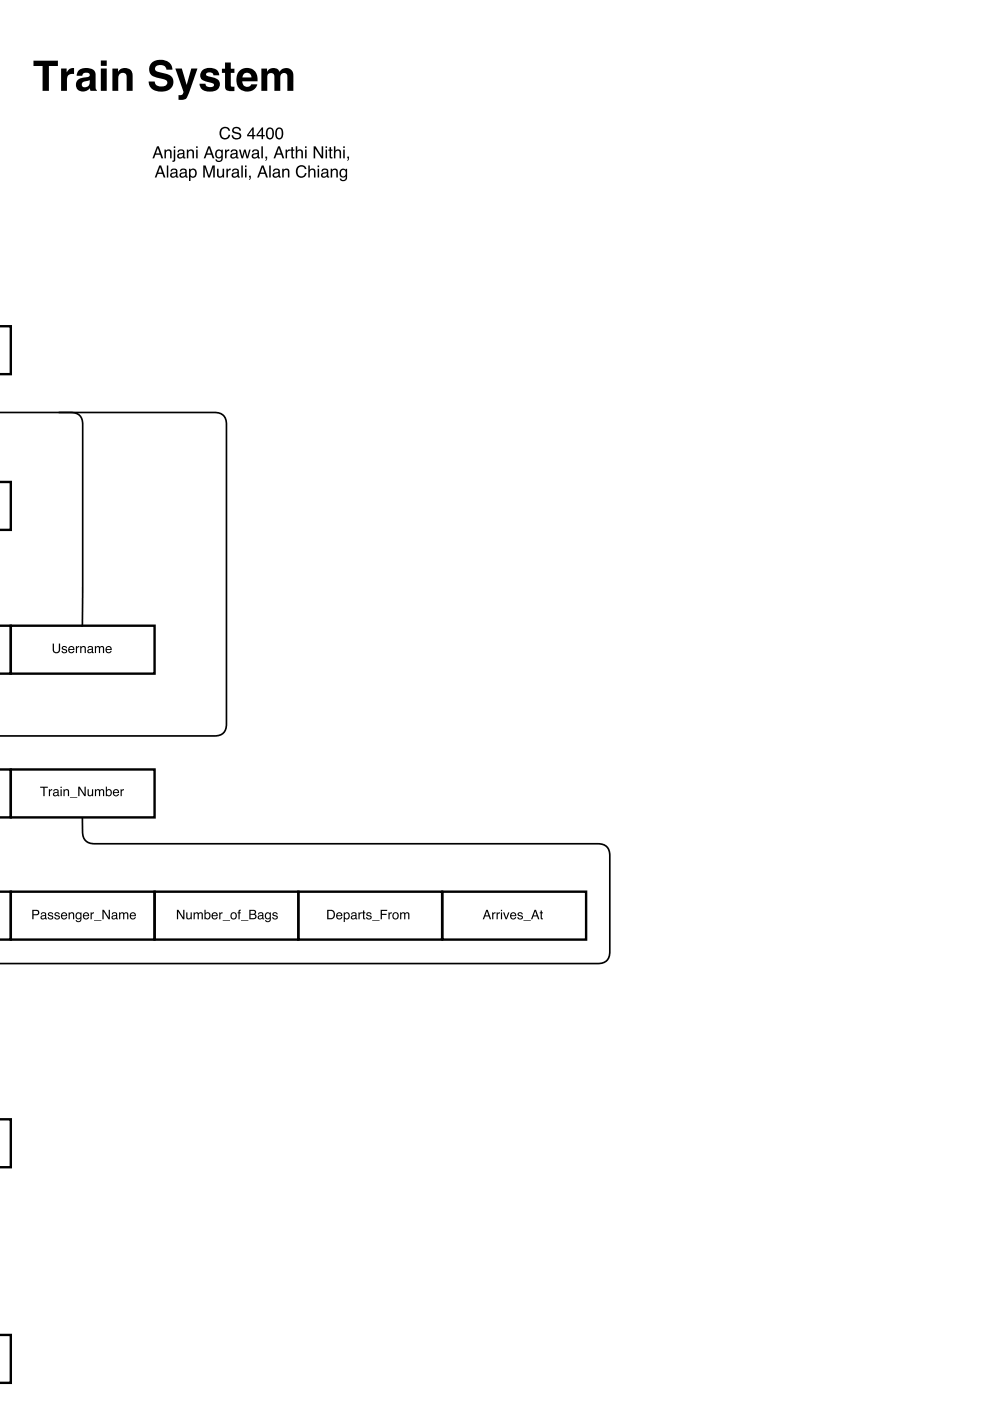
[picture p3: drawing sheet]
<svg xmlns="http://www.w3.org/2000/svg" width="210mm" height="297mm" viewBox="0 0 210 297" stroke-linecap="round" stroke-linejoin="round" font-family="sans-serif">
<g fill="none" stroke="#000" stroke-width=".51">
<path d="M-.1 69.2h2.4v10.1h-2.3M-.1 102.2h2.4v10.1h-2.3M-.1 132.7h2.4v10.1h-2.3M2.3 132.7h30.5v10.1h-30.5zM-.1 163.1h2.4v10.2h-2.3M2.3 163.1h30.5v10.2h-30.5zM-.1 189.1h2.4v10.1h-2.3M2.3 189.1h30.5v10.1h-30.5zM32.8 189.1h30.5v10.1h-30.5zM63.3 189.1h30.4v10.1h-30.4zM93.8 189.1h30.5v10.1h-30.5zM-.1 237.3h2.4v10.2h-2.3"/>
<path d="M-.1 283h2.4v10.2h-2.3"/>
</g>
<g fill="#000">
<path d="M7.1 12.9h5.2v1.1h-1.9v5.3h-1.4v-5.3h-1.9zM13 14.5h1.1v.9a1.48 1.48 0 0 1 1.6-1v1.3a1.18 1.18 0 0 0-1.5 1.3v2.3h-1.2zM17.5 17.5a.66 .66 0 0 0 .1 .9 .66 .66 0 0 0 .8 0 1.13 1.13 0 0 0 .6-1.4zM16.8 14.8a2.66 2.66 0 0 1 3.3 .4l.2 .7v2.7l.2 .7h-1.3l-.1-.6a1.57 1.57 0 0 1-2.3 .5 1.57 1.57 0 0 1-.3-2.2l.7-.4 1.1-.2a.54 .54 0 0 0 .7-.5 .54 .54 0 0 0-.8-.5l-.6 .2-.2 .5h-1.1l.2-.8zM21.4 12.8h1.2v1.2h-1.2zM21.4 14.5h1.2v4.8h-1.2zM23.8 14.5h1.2v.7a1.66 1.66 0 0 1 1.9-.7 1.66 1.66 0 0 1 1.2 1.6v3.2h-1.2v-2.9a.92 .92 0 0 0-1.1-.9 .92 .92 0 0 0-.7 1.2v2.6h-1.3zM32.2 13.2a2.71 2.71 0 0 1 4.3 1.2l.1 .4h-1.3a1.27 1.27 0 0 0-1.2-1 1.27 1.27 0 0 0-1.2 .8l.3 .5 1.9 .5a1.9 1.9 0 0 1 1.7 2.1 1.9 1.9 0 0 1-2.1 1.7 2.45 2.45 0 0 1-3.2-2.1h1.3a1.42 1.42 0 0 0 2.1 .9 .73 .73 0 0 0 .6-.8 .73 .73 0 0 0-.8-.6 3.8 3.8 0 0 1-2.9-1.3l-.1-.4a1.95 1.95 0 0 1 .5-1.9zM37.2 14.5h1.3l1.1 3.5 1-3.5h1.3l-1.8 5.2a1.68 1.68 0 0 1-2.3 1.5v-1a.77 .77 0 0 0 1.1-.7zM43 14.9a2.47 2.47 0 0 1 3.3 .3l.2 .8h-1.2a.87 .87 0 0 0-.8-.7 .87 .87 0 0 0-.8 .5l.3 .3a3.4 3.4 0 0 1 2.5 1.2 1.66 1.66 0 0 1-2 2.1 1.83 1.83 0 0 1-2.2-1.6h1.3a1.01 1.01 0 0 0 .8 .7 1.01 1.01 0 0 0 1-.5l-.3-.3a4.3 4.3 0 0 1-2.5-1.1l-.1-.9zM47.7 13.3h1.2v1.3h.8v.9h-.8v2.5a.54 .54 0 0 0 .8 .4v.9h-1.3l-.6-.4-.1-3.4h-.6v-.9h.6zM51.7 15.7l-.3 .7h1.9a.95 .95 0 0 0-.5-.9 .95 .95 0 0 0-1.1 .2zM50.7 15.1a2.29 2.29 0 0 1 2.8-.4 2.29 2.29 0 0 1 1.1 2.5h-3.2a1.02 1.02 0 0 0 .7 1.2 1.02 1.02 0 0 0 1.2-.5h1.2a2.31 2.31 0 0 1-2.8 1.4 2.31 2.31 0 0 1-1.6-2.8l.2-.8zM55.4 14.5h1.2v.7a1.49 1.49 0 0 1 2.7 0 1.57 1.57 0 0 1 1.9-.7 1.57 1.57 0 0 1 1 1.8v3h-1.3v-3.1a.77 .77 0 0 0-.8-.7 .77 .77 0 0 0-.7 .9v2.9h-1.2v-2.9a.77 .77 0 0 0-.8-.9 .77 .77 0 0 0-.7 .9v2.9h-1.3z"/>
<path d="M33.5 31.4l-.4 1.1h.8zM33.3 31h.4l.9 2.6h-.4l-.2-.8h-1l-.3 .8h-.4zM34.9 31.7h.3v.3a.65 .65 0 0 1 .7-.3 .65 .65 0 0 1 .5 .7v1.2h-.3v-1.2a.46 .46 0 0 0-.6-.4 .46 .46 0 0 0-.3 .6v1h-.3zM36.8 31h.4v.4h-.4zM36.8 31.7h.4v2.1a.47 .47 0 0 1-.6 .5v-.3l.2-.1zM37.9 32.9a.44 .44 0 0 0 .6 .4 .44 .44 0 0 0 .2-.6zM37.7 31.9a.8 .8 0 0 1 1.4 .3v1.1h.2v.3h-.3l-.2-.3a.63 .63 0 0 1-1 .3 .63 .63 0 0 1 0-1l1-.2a.42 .42 0 0 0-.4-.5 .42 .42 0 0 0-.5 .4h-.3zM39.6 31.7h.3v.3a.65 .65 0 0 1 .8-.3 .65 .65 0 0 1 .4 .7v1.2h-.3v-1.2a.46 .46 0 0 0-.5-.4 .46 .46 0 0 0-.4 .6v1h-.3zM41.6 31.7h.3v1.9h-.3zM41.6 31h.3v.4h-.3zM44.3 31.4l-.4 1.1h.8zM44.1 31h.4l1 2.6h-.4l-.3-.8h-1l-.3 .8h-.3zM45.8 31.9l.6-.2 .6 .3v-.3h.2v1.7a.81 .81 0 0 1-.6 .9 .81 .81 0 0 1-.9-.5h.3a.54 .54 0 0 0 .7 .2 .54 .54 0 0 0 .2-.7 .81 .81 0 0 1-1 .1 .81 .81 0 0 1-.3-1zM46.1 32.1a.65 .65 0 0 0-.2 .9 .65 .65 0 0 0 .9 .2 .65 .65 0 0 0 .1-.9 .65 .65 0 0 0-.8-.2zM47.7 31.7h.3v.3l.3-.3h.3v.3a.5 .5 0 0 0-.6 .5v1.1h-.3zM49.2 32.9a.44 .44 0 0 0 .5 .4 .44 .44 0 0 0 .3-.6zM49 31.9a.8 .8 0 0 1 1.4 .3v1.1h.2v.3h-.4l-.1-.3a.63 .63 0 0 1-1 .3 .63 .63 0 0 1 0-1l.9-.2a.42 .42 0 0 0-.4-.5 .42 .42 0 0 0-.4 .4h-.3zM50.7 31.7h.3l.4 1.5 .3-1.5h.4l.3 1.5 .4-1.5h.3l-.5 1.9h-.3l-.4-1.5-.4 1.5h-.3zM53.7 32.9a.44 .44 0 0 0 .6 .4 .44 .44 0 0 0 .2-.6zM53.5 31.9a.8 .8 0 0 1 1.4 .3v1.1h.2v.3h-.3l-.2-.3a.63 .63 0 0 1-1 .3 .63 .63 0 0 1 0-1l1-.2a.42 .42 0 0 0-.4-.5 .42 .42 0 0 0-.5 .4h-.3zM55.4 31h.3v2.6h-.3zM56.3 33.2h.3v.7l-.3 .2 .2-.5h-.2zM59.1 31.4l-.4 1.1h.8zM59 31h.3l1 2.6h-.4l-.3-.8h-1l-.3 .8h-.3zM60.5 31.7h.3v.3l.4-.3h.3v.3a.5 .5 0 0 0-.6 .5v1.1h-.4zM61.8 31.2h.3v.5h.3v.3h-.3v1.2l.3 .1v.3a.44 .44 0 0 1-.6-.4v-1.2h-.3v-.3h.3zM62.7 31h.3v1a.66 .66 0 0 1 .8-.3 .66 .66 0 0 1 .4 .7v1.2h-.3v-1.2a.46 .46 0 0 0-.6-.5 .46 .46 0 0 0-.3 .7v1h-.3zM64.7 31.7h.3v1.9h-.3zM64.7 31h.3v.4h-.3zM66.5 31h.4l1.3 2.1v-2.1h.3v2.6h-.4l-1.3-2.1v2.1h-.3zM69 31.7h.3v1.9h-.3zM69 31h.3v.4h-.3zM69.9 31.2h.3v.5h.3v.3h-.3v1.2l.3 .1v.3a.44 .44 0 0 1-.6-.4v-1.2h-.3v-.3h.3zM70.8 31h.3v1a.66 .66 0 0 1 .8-.3 .66 .66 0 0 1 .4 .7v1.2h-.3v-1.2a.46 .46 0 0 0-.6-.5 .46 .46 0 0 0-.3 .7v1h-.3zM72.8 31.7h.3v1.9h-.3zM72.8 31h.3v.4h-.3zM73.6 33.2h.4l-.1 .7-.3 .2 .2-.5h-.2z"/>
<path d="M34 35.5l-.5 1.1h.8zM33.8 35.1h.4l.9 2.5h-.4l-.2-.7h-1.1l-.2 .7h-.4zM35.4 35.1h.3v2.5h-.3zM36.4 37a.44 .44 0 0 0 .6 .4 .44 .44 0 0 0 .2-.7zM36.3 36a.8 .8 0 0 1 1.3 .2v1.2h.2v.2h-.3l-.2-.2a.63 .63 0 0 1-.9 .3 .63 .63 0 0 1-.1-1l1-.3a.42 .42 0 0 0-.4-.4 .42 .42 0 0 0-.5 .3h-.2zM38.4 37a.44 .44 0 0 0 .6 .4 .44 .44 0 0 0 .2-.7zM38.2 36a.8 .8 0 0 1 1.4 .2v1.2h.2v.2h-.4l-.1-.2a.63 .63 0 0 1-1 .3 .63 .63 0 0 1 0-1l1-.3a.42 .42 0 0 0-.4-.4 .42 .42 0 0 0-.5 .3h-.3zM40.5 36.1a.72 .72 0 0 0-.1 .9 .72 .72 0 0 0 .7 .4 .72 .72 0 0 0 .3-.8 .72 .72 0 0 0-.7-.6zM40.1 35.8h.3v.2a.76 .76 0 0 1 .9-.2 .76 .76 0 0 1 .4 .9 .78 .78 0 0 1-.3 .9 .78 .78 0 0 1-1-.2v1h-.3zM43.1 35.1h.5l.7 2.1 .7-2.1h.5v2.5h-.3v-2.1l-.7 2.1h-.4l-.7-2.1v2.1h-.3zM46 35.8h.3v1.2a.47 .47 0 0 0 .7 .4 .47 .47 0 0 0 .2-.7v-.9h.3v1.8h-.3v-.2a.64 .64 0 0 1-.7 .3 .64 .64 0 0 1-.5-.7zM48 35.8h.3v.3l.3-.3 .3-.1v.4a.5 .5 0 0 0-.6 .5v1h-.3zM49.5 37a.44 .44 0 0 0 .5 .4 .44 .44 0 0 0 .3-.7zM49.3 36a.8 .8 0 0 1 1.3 .2l.1 1.2h.2v.2h-.4l-.2-.2a.63 .63 0 0 1-.9 .3 .63 .63 0 0 1 0-1l.9-.3a.42 .42 0 0 0-.4-.4 .42 .42 0 0 0-.4 .3h-.3zM51.2 35.1h.3v2.5h-.3zM51.9 35.8h.4v1.8h-.4zM51.9 35.1h.4v.3h-.4zM52.8 37.3h.4l-.1 .7-.3 .2 .2-.5-.2-.1zM55.7 35.5l-.4 1.1h.8zM55.5 35.1h.4l.9 2.5h-.4l-.2-.7h-1l-.3 .7h-.4zM57.1 35.1h.3v2.5h-.3zM58.1 37a.44 .44 0 0 0 .6 .4 .44 .44 0 0 0 .3-.7zM58 36a.8 .8 0 0 1 1.3 .2v1.2h.2v.2h-.3l-.2-.2a.63 .63 0 0 1-.9 .3 .63 .63 0 0 1 0-1l.9-.3a.42 .42 0 0 0-.4-.4 .42 .42 0 0 0-.4 .3h-.3zM59.8 35.8h.3v.2a.65 .65 0 0 1 .8-.3 .65 .65 0 0 1 .5 .7v1.2h-.4v-1.1a.46 .46 0 0 0-.5-.5 .46 .46 0 0 0-.3 .7v.9h-.4zM63 35.4a1.11 1.11 0 0 1 1.1-.4 1.11 1.11 0 0 1 .9 .8h-.4a.82 .82 0 0 0-1-.4 .82 .82 0 0 0-.5 1 .8 .8 0 0 0 .6 1 .8 .8 0 0 0 1-.7h.3a1.17 1.17 0 0 1-1.5 1 1.17 1.17 0 0 1-.8-1.6zM65.4 35.1h.3v.9a.66 .66 0 0 1 .7-.2 .66 .66 0 0 1 .5 .6v1.2h-.3v-1.1a.46 .46 0 0 0-.6-.5 .46 .46 0 0 0-.3 .6v1h-.3zM67.3 35.8h.4v1.8h-.4zM67.3 35.1h.4v.3h-.4zM68.4 37a.44 .44 0 0 0 .6 .4 .44 .44 0 0 0 .2-.7zM68.2 36a.8 .8 0 0 1 1.4 .2v1.2h.2v.2h-.3l-.2-.2a.63 .63 0 0 1-1 .3 .63 .63 0 0 1 0-1l1-.3a.42 .42 0 0 0-.4-.4 .42 .42 0 0 0-.5 .3h-.3zM70.1 35.8h.3v.2a.65 .65 0 0 1 .8-.3 .65 .65 0 0 1 .4 .7v1.2h-.3v-1.1a.46 .46 0 0 0-.5-.5 .46 .46 0 0 0-.4 .7v.9h-.3zM72.2 36l.5-.3 .6 .3v-.2h.3v1.7a.81 .81 0 0 1-.6 .9 .81 .81 0 0 1-1-.5h.3a.54 .54 0 0 0 .8 .2 .54 .54 0 0 0 .2-.7 .81 .81 0 0 1-1.1 .1 .81 .81 0 0 1-.2-1.1zM72.5 36.2a.65 .65 0 0 0-.2 .8 .65 .65 0 0 0 .8 .3 .65 .65 0 0 0 .2-.9 .65 .65 0 0 0-.8-.2z"/>
<path d="M46.8 27.3a1.11 1.11 0 0 1 1.1-.4 1.11 1.11 0 0 1 .9 .8h-.4a.82 .82 0 0 0-1-.5 .82 .82 0 0 0-.5 1.1 .8 .8 0 0 0 .6 .9 .8 .8 0 0 0 1-.6h.3a1.17 1.17 0 0 1-1.5 .9 1.17 1.17 0 0 1-.7-1.6zM49.4 27.1a1 1 0 0 1 1.7 .6h-.3a.59 .59 0 0 0-.7-.5 .59 .59 0 0 0-.5 .6l.2 .1a1.23 1.23 0 0 1 1.4 .9 1.04 1.04 0 0 1-1.1 .8 1.04 1.04 0 0 1-1-.9h.3a.67 .67 0 0 0 .7 .6 .67 .67 0 0 0 .7-.6l-.1-.1a2.08 2.08 0 0 1-1.5-.7v-.4zM53.5 27.5l-.8 1.1h.8zM53.5 27h.3v1.6h.4v.3h-.4v.6h-.3v-.6h-1.1v-.3zM55.5 27.5l-.8 1.1h.8zM55.5 27h.3v1.6h.3v.3h-.3v.6h-.3v-.6h-1.1v-.3zM56.8 27.2a.91 .91 0 0 1 1 0 .91 .91 0 0 1 .3 1.1 .9 .9 0 0 1-.4 1.1 .9 .9 0 0 1-1.1-.2 1.92 1.92 0 0 1 .2-2zM56.9 27.4a1.66 1.66 0 0 0 .1 1.9h.2a1.26 1.26 0 0 0 .2-2zM58.7 27.2a.91 .91 0 0 1 1.1 0 .91 .91 0 0 1 .3 1.1 .9 .9 0 0 1-.4 1.1 .9 .9 0 0 1-1.2-.2 1.92 1.92 0 0 1 .2-2zM58.9 27.4a1.66 1.66 0 0 0 .1 1.9h.2a1.26 1.26 0 0 0 .2-2z"/>
<path d="M11.2 136.5h.2v1.2a.52 .52 0 0 0 .6 .6 .52 .52 0 0 0 .5-.6v-1.2h.2v1.1a.8 .8 0 0 1-.7 .9 .8 .8 0 0 1-.8-.9zM13.2 137.1l.8-.1 .2 .4h-.2a.31 .31 0 0 0-.4-.2 .31 .31 0 0 0-.2 .2v.1a.61 .61 0 0 1 .7 .9 .64 .64 0 0 1-1.1-.4h.3a.36 .36 0 0 0 .3 .3 .36 .36 0 0 0 .4-.3l-.1-.1a.61 .61 0 0 1-.6-.2 .61 .61 0 0 1-.1-.6zM14.6 137.2a.67 .67 0 0 1 .9-.2 .67 .67 0 0 1 .3 .8h-1.1a.42 .42 0 0 0 .3 .5 .42 .42 0 0 0 .5-.3h.3a.71 .71 0 0 1-1.1 .4 .71 .71 0 0 1-.2-1.1zM14.8 137.3l-.1 .3h.8l-.2-.4zM16.1 137h.2v.2l.5-.2v.2l-.4 .3-.1 1h-.2zM17 137h.2v.2a.52 .52 0 0 1 .6-.2 .52 .52 0 0 1 .4 .5v1h-.2v-1a.36 .36 0 0 0-.5-.3 .36 .36 0 0 0-.2 .5v.8h-.3zM18.8 137.9l-.1 .2a.37 .37 0 0 0 .6 .1 .37 .37 0 0 0 .1-.5zM18.6 137.2l.5-.2a.47 .47 0 0 1 .6 .4v.8l.2 .3h-.3l-.1-.2a.49 .49 0 0 1-.9 .1 .49 .49 0 0 1 .4-.8l.5-.1a.33 .33 0 0 0-.3-.4 .33 .33 0 0 0-.4 .3h-.2zM20.1 137h.3v.2a.48 .48 0 0 1 .8 0 .49 .49 0 0 1 .5-.2 .49 .49 0 0 1 .4 .5v1h-.3v-1.2l-.2-.1-.4 .2v1.1h-.2l-.1-1.2-.3-.1-.2 .2v1.1h-.3zM22.5 137.2a.67 .67 0 0 1 .9-.2 .67 .67 0 0 1 .3 .8h-1.1a.42 .42 0 0 0 .3 .5 .42 .42 0 0 0 .5-.3h.3a.71 .71 0 0 1-1 .4 .71 .71 0 0 1-.3-1.1zM22.7 137.3l-.1 .3h.8l-.2-.4z"/>
<path d="M8.5 166.8h1.6v.2h-.6v1.8h-.3v-1.8h-.7zM10.4 167.3h.2v.3l.5-.3v.3l-.5 .2v1h-.2zM11.5 168.3v.1a.37 .37 0 0 0 .5 .2 .37 .37 0 0 0 .1-.5zM11.4 167.5l.5-.2a.47 .47 0 0 1 .5 .4v.9l.2 .2h-.3l-.1-.2a.49 .49 0 0 1-.8 .2 .49 .49 0 0 1 .3-.8l.5-.2a.33 .33 0 0 0-.3-.3 .33 .33 0 0 0-.4 .3h-.2zM12.8 167.3h.3v1.5h-.3zM12.8 166.8h.3v.3h-.3zM13.5 167.3h.2v.2a.52 .52 0 0 1 .6-.2 .52 .52 0 0 1 .3 .6v.9h-.2v-.9a.36 .36 0 0 0-.4-.4 .36 .36 0 0 0-.3 .5v.8h-.2zM14.8 169h1.6v.1h-1.6zM16.6 166.8h.3l1 1.6v-1.6h.3v2h-.3l-1.1-1.6v1.6h-.2zM18.6 167.3h.2v1a.37 .37 0 0 0 .5 .3 .37 .37 0 0 0 .2-.5v-.8h.2v1.5h-.2v-.2a.51 .51 0 0 1-.6 .2 .51 .51 0 0 1-.3-.5zM20.1 167.3h.3v.2a.48 .48 0 0 1 .8 0 .49 .49 0 0 1 .6-.2 .49 .49 0 0 1 .3 .5v1h-.3v-1.1l-.2-.2-.3 .3-.1 1h-.2l-.1-1.2h-.3l-.2 .2v1h-.3zM22.4 166.8h.3v.7a.68 .68 0 0 1 .9 0 .68 .68 0 0 1 0 .9 .56 .56 0 0 1-.4 .4 .56 .56 0 0 1-.5-.2v.2h-.3zM22.8 167.6a.51 .51 0 0 0-.1 .7 .51 .51 0 0 0 .7 .2 .51 .51 0 0 0 .1-.7 .51 .51 0 0 0-.7-.2zM24.1 167.5a.67 .67 0 0 1 .8-.1 .67 .67 0 0 1 .4 .7h-1.1a.42 .42 0 0 0 .3 .5 .42 .42 0 0 0 .5-.3h.2a.71 .71 0 0 1-1 .5 .71 .71 0 0 1-.2-1.1zM24.3 167.6l-.1 .3h.8l-.2-.3zM25.6 167.3h.2v.3l.5-.3v.3l-.5 .2v1h-.2z"/>
<path d="M6.8 192.9h.9a.58 .58 0 0 1 .6 .6 .58 .58 0 0 1-.6 .6h-.6v.8h-.3zM7.1 193.1v.7h.6a.35 .35 0 0 0 .4-.3 .35 .35 0 0 0-.4-.4zM8.9 194.4l-.1 .1a.37 .37 0 0 0 .5 .2 .37 .37 0 0 0 .2-.5zM8.7 193.6l.5-.2a.47 .47 0 0 1 .6 .4v.9l.2 .2h-.3l-.1-.2a.49 .49 0 0 1-.9 .2 .49 .49 0 0 1 .3-.8l.5-.2a.33 .33 0 0 0-.3-.3 .33 .33 0 0 0-.3 .3h-.2zM10.3 193.5h.8l.2 .4h-.3a.31 .31 0 0 0-.3-.3 .31 .31 0 0 0-.3 .3l.1 .1a.61 .61 0 0 1 .7 .8 .64 .64 0 0 1-1.1-.4h.2a.36 .36 0 0 0 .4 .4 .36 .36 0 0 0 .3-.4 .61 .61 0 0 1-.6-.2 .61 .61 0 0 1-.1-.7zM11.7 193.5h.8l.2 .4h-.3a.31 .31 0 0 0-.3-.3 .31 .31 0 0 0-.3 .3l.1 .1a.61 .61 0 0 1 .7 .8 .64 .64 0 0 1-1.1-.4h.2a.36 .36 0 0 0 .4 .4 .36 .36 0 0 0 .3-.4 .61 .61 0 0 1-.6-.2 .61 .61 0 0 1-.1-.7zM13.1 193.6a.67 .67 0 0 1 .8-.1 .67 .67 0 0 1 .3 .8h-1a.42 .42 0 0 0 .3 .4 .42 .42 0 0 0 .5-.3h.2a.71 .71 0 0 1-1 .5 .71 .71 0 0 1-.2-1.1zM13.3 193.7l-.1 .4h.8l-.2-.4zM14.5 193.4h.3v.2a.52 .52 0 0 1 .6-.2 .52 .52 0 0 1 .3 .6v.9h-.2v-.9a.36 .36 0 0 0-.5-.3 .36 .36 0 0 0-.2 .4v.8h-.3zM16.2 193.6l.4-.2 .5 .2v-.1h.2v1.3a.64 .64 0 0 1-.5 .7 .64 .64 0 0 1-.8-.4h.3a.39 .39 0 0 0 .4 .2 .39 .39 0 0 0 .3-.3v-.3a.67 .67 0 0 1-.9 0 .67 .67 0 0 1 0-.9zM16.4 193.7a.51 .51 0 0 0-.1 .7 .51 .51 0 0 0 .6 .2 .51 .51 0 0 0 .1-.7 .51 .51 0 0 0-.6-.2zM17.8 193.6a.67 .67 0 0 1 .8-.1 .67 .67 0 0 1 .3 .8h-1.1a.42 .42 0 0 0 .3 .4 .42 .42 0 0 0 .5-.3h.3a.71 .71 0 0 1-1 .5 .71 .71 0 0 1-.3-1.1zM18 193.7l-.2 .4h.8l-.2-.4zM19.2 193.4h.2v.3l.5-.3v.3l-.4 .2v1h-.3zM19.9 195.1h1.6v.2h-1.6zM21.7 192.9h.3l1 1.6v-1.6h.3v2h-.3l-1-1.6v1.6h-.3zM23.9 194.4v.1a.37 .37 0 0 0 .5 .2 .37 .37 0 0 0 .1-.5zM23.8 193.6l.5-.2a.47 .47 0 0 1 .5 .4l.1 .9 .1 .2h-.3l-.1-.2a.49 .49 0 0 1-.8 .2 .49 .49 0 0 1 .3-.8l.5-.2a.33 .33 0 0 0-.3-.3 .33 .33 0 0 0-.4 .3h-.2zM25.2 193.4h.3v.2a.48 .48 0 0 1 .8 0 .49 .49 0 0 1 .6-.2 .49 .49 0 0 1 .3 .5v1h-.2l-.1-1.1-.2-.2-.3 .3v1h-.3v-1.2h-.4l-.2 .2v1h-.3zM27.7 193.6a.67 .67 0 0 1 .8-.1 .67 .67 0 0 1 .3 .8h-1a.42 .42 0 0 0 .3 .4 .42 .42 0 0 0 .5-.3h.2a.71 .71 0 0 1-1 .5 .71 .71 0 0 1-.2-1.1zM27.9 193.7l-.1 .4h.8l-.2-.4z"/>
<path d="M37.5 192.9h.3l1 1.6v-1.6h.3v2h-.3l-1-1.6v1.6h-.3zM39.5 193.4h.2v1a.37 .37 0 0 0 .5 .3 .37 .37 0 0 0 .2-.5v-.8h.3v1.5h-.3v-.2a.51 .51 0 0 1-.5 .2 .51 .51 0 0 1-.4-.5zM41 193.4h.3v.2a.48 .48 0 0 1 .8 0 .49 .49 0 0 1 .6-.2 .49 .49 0 0 1 .3 .5v1h-.2l-.1-1.1-.2-.2-.3 .3v1h-.3v-1.2h-.4l-.2 .2v1h-.3zM43.4 192.9h.2v.7a.68 .68 0 0 1 .9 0 .68 .68 0 0 1 .1 1 .56 .56 0 0 1-.5 .3 .56 .56 0 0 1-.5-.2v.2h-.2zM43.7 193.7a.51 .51 0 0 0-.1 .7 .51 .51 0 0 0 .7 .2 .51 .51 0 0 0 .1-.7 .51 .51 0 0 0-.7-.2zM45 193.6a.67 .67 0 0 1 .8-.1 .67 .67 0 0 1 .4 .8h-1.1a.42 .42 0 0 0 .3 .4 .42 .42 0 0 0 .5-.3h.3a.71 .71 0 0 1-1.1 .5 .71 .71 0 0 1-.2-1.1zM45.2 193.7l-.1 .4h.8l-.2-.4zM46.5 193.4h.2v.3l.5-.3v.3l-.4 .2-.1 1h-.2zM47.2 195.1h1.6v.2h-1.6zM49.2 193.8a.51 .51 0 0 0-.1 .7 .51 .51 0 0 0 .8 .1 .51 .51 0 0 0 0-.8 .51 .51 0 0 0-.7 0zM49 193.6a.72 .72 0 0 1 1.1 .1 .72 .72 0 0 1-.2 1 .72 .72 0 0 1-1-.1v-.6zM50.6 193l.5-.1v.2l-.3 .2 .3 .3h-.3v1.3h-.2v-1.3h-.2v-.2h.2zM51.1 195.1h1.6v.2h-1.6zM53.1 193.1v.6h.5a.33 .33 0 0 0 .4-.3 .33 .33 0 0 0-.4-.3zM53.1 194v.7l1-.2v-.2l-.2-.3zM52.9 192.9h.8a.49 .49 0 0 1 .6 .3 .49 .49 0 0 1-.3 .6 .57 .57 0 0 1 .4 .7 .57 .57 0 0 1-.7 .4h-.8zM54.9 194.4v.1a.37 .37 0 0 0 .5 .2 .37 .37 0 0 0 .1-.5zM54.8 193.6l.5-.2a.47 .47 0 0 1 .5 .4v.9l.2 .2h-.3l-.1-.2a.49 .49 0 0 1-.8 .2 .49 .49 0 0 1 .3-.8l.5-.2a.33 .33 0 0 0-.3-.3 .33 .33 0 0 0-.4 .3h-.2zM56.3 193.6l.5-.2 .4 .2v-.1h.2v1.3a.64 .64 0 0 1-.5 .7 .64 .64 0 0 1-.7-.4h.2a.39 .39 0 0 0 .5 .2 .39 .39 0 0 0 .3-.3v-.3a.67 .67 0 0 1-.9 0 .67 .67 0 0 1-.1-.9zM56.5 193.7a.51 .51 0 0 0-.1 .7 .51 .51 0 0 0 .7 .2 .51 .51 0 0 0 .1-.7 .51 .51 0 0 0-.7-.2zM57.9 193.5h.8l.2 .4h-.3a.31 .31 0 0 0-.3-.3 .31 .31 0 0 0-.3 .3l.1 .1a.61 .61 0 0 1 .7 .8 .64 .64 0 0 1-1.1-.4h.2a.36 .36 0 0 0 .4 .4 .36 .36 0 0 0 .3-.4 .61 .61 0 0 1-.6-.2 .61 .61 0 0 1-.1-.7z"/>
<path d="M69.6 193.1v1.6h.5a.79 .79 0 0 0 .7-.8 .79 .79 0 0 0-.7-.8zM69.4 192.9h.8a1.02 1.02 0 0 1 .8 1 1.02 1.02 0 0 1-.8 1h-.8zM71.4 193.6a.67 .67 0 0 1 .9-.1 .67 .67 0 0 1 .3 .8h-1.1a.42 .42 0 0 0 .3 .4 .42 .42 0 0 0 .5-.3h.3a.71 .71 0 0 1-1 .5 .71 .71 0 0 1-.3-1.1zM71.7 193.7l-.2 .4h.8l-.2-.4zM73.2 193.7a.49 .49 0 0 0-.1 .8 .49 .49 0 0 0 .8 0 .49 .49 0 0 0 0-.6 .49 .49 0 0 0-.7-.2zM72.9 193.4h.2v.2a.64 .64 0 0 1 .9-.1 .64 .64 0 0 1 .1 .9 .57 .57 0 0 1-.4 .5 .57 .57 0 0 1-.6-.2v.8h-.2zM74.7 194.4l-.1 .1a.37 .37 0 0 0 .5 .2 .37 .37 0 0 0 .2-.5zM74.5 193.6l.5-.2a.47 .47 0 0 1 .6 .4v.9l.2 .2h-.3l-.1-.2a.49 .49 0 0 1-.9 .2 .49 .49 0 0 1 .3-.8l.5-.2a.33 .33 0 0 0-.3-.3 .33 .33 0 0 0-.3 .3h-.2zM76 193.4h.2v.3l.5-.3v.3l-.4 .2-.1 1h-.2zM77 193h.2v.4h.3v.2h-.3v1l.3 .1v.2h-.4l-.1-.2v-1.1h-.2v-.2h.2zM77.8 193.5h.8l.2 .4h-.3a.31 .31 0 0 0-.3-.3 .31 .31 0 0 0-.3 .3l.1 .1a.61 .61 0 0 1 .7 .8 .64 .64 0 0 1-1.1-.4h.2a.36 .36 0 0 0 .4 .4 .36 .36 0 0 0 .4-.4h-.1a.61 .61 0 0 1-.6-.2 .61 .61 0 0 1-.1-.7zM78.9 195.1h1.6v.2h-1.6zM80.7 192.9h1.4v.2h-1.1v.7h1v.2h-1v.9h-.3zM82.4 193.4h.2v.3l.5-.3v.3l-.5 .2v1h-.2zM83.5 193.8a.51 .51 0 0 0 0 .7 .51 .51 0 0 0 .7 .1 .51 .51 0 0 0 .1-.8 .51 .51 0 0 0-.8 0zM83.4 193.6a.72 .72 0 0 1 1 .1 .72 .72 0 0 1-.1 1 .72 .72 0 0 1-1-.1l-.1-.6zM84.8 193.4h.3v.2a.48 .48 0 0 1 .8 0 .49 .49 0 0 1 .6-.2 .49 .49 0 0 1 .3 .5v1h-.3v-1.1l-.2-.2-.3 .3-.1 1h-.2v-1.2h-.4l-.2 .2v1h-.3z"/>
<path d="M103.2 193.2l-.3 .9h.6zM103.1 192.9h.3l.7 2h-.3l-.2-.6h-.8l-.2 .6h-.3zM104.4 193.4h.2v.3l.5-.3v.3l-.5 .2v1h-.2zM105.3 193.4h.2v.3l.5-.3v.3l-.4 .2-.1 1h-.2zM106.2 193.4h.3v1.5h-.3zM106.2 192.9h.3v.3h-.3zM106.7 193.4h.2l.4 1.2 .4-1.2h.3l-.5 1.5h-.3zM108.3 193.6a.67 .67 0 0 1 .8-.1 .67 .67 0 0 1 .4 .8h-1.1a.42 .42 0 0 0 .3 .4 .42 .42 0 0 0 .5-.3h.3a.71 .71 0 0 1-1.1 .5 .71 .71 0 0 1-.2-1.1zM108.5 193.7l-.1 .4h.8l-.2-.4zM109.9 193.5h.7l.2 .4h-.2a.31 .31 0 0 0-.3-.3 .31 .31 0 0 0-.3 .3l.1 .1a.61 .61 0 0 1 .6 .8 .64 .64 0 0 1-1-.4h.2a.36 .36 0 0 0 .4 .4 .36 .36 0 0 0 .3-.4 .61 .61 0 0 1-.6-.2 .61 .61 0 0 1-.1-.7zM111 195.1h1.5v.2h-1.5zM113.5 193.2l-.3 .9h.6zM113.3 192.9h.3l.8 2h-.3l-.2-.6h-.8l-.2 .6h-.3zM114.6 193h.3v.4h.2v.2h-.2v1l.2 .1v.2h-.3l-.2-.2v-1.1h-.2v-.2h.2z"/>
</g>
<path d="M-.1 87.5h15.1a2.25 2.25 0 0 1 2.5 2.5v42.8M12.5 87.5h33a2.25 2.25 0 0 1 2.5 2.5v63.5a2.25 2.25 0 0 1-2.5 2.5h-45.6M17.5 173.4v3a2.28 2.28 0 0 0 2.6 2.5h106.7a2.25 2.25 0 0 1 2.5 2.5v20.4a2.25 2.25 0 0 1-2.5 2.5h-126.8" fill="none" stroke="#000" stroke-width=".35"/>
</svg>
